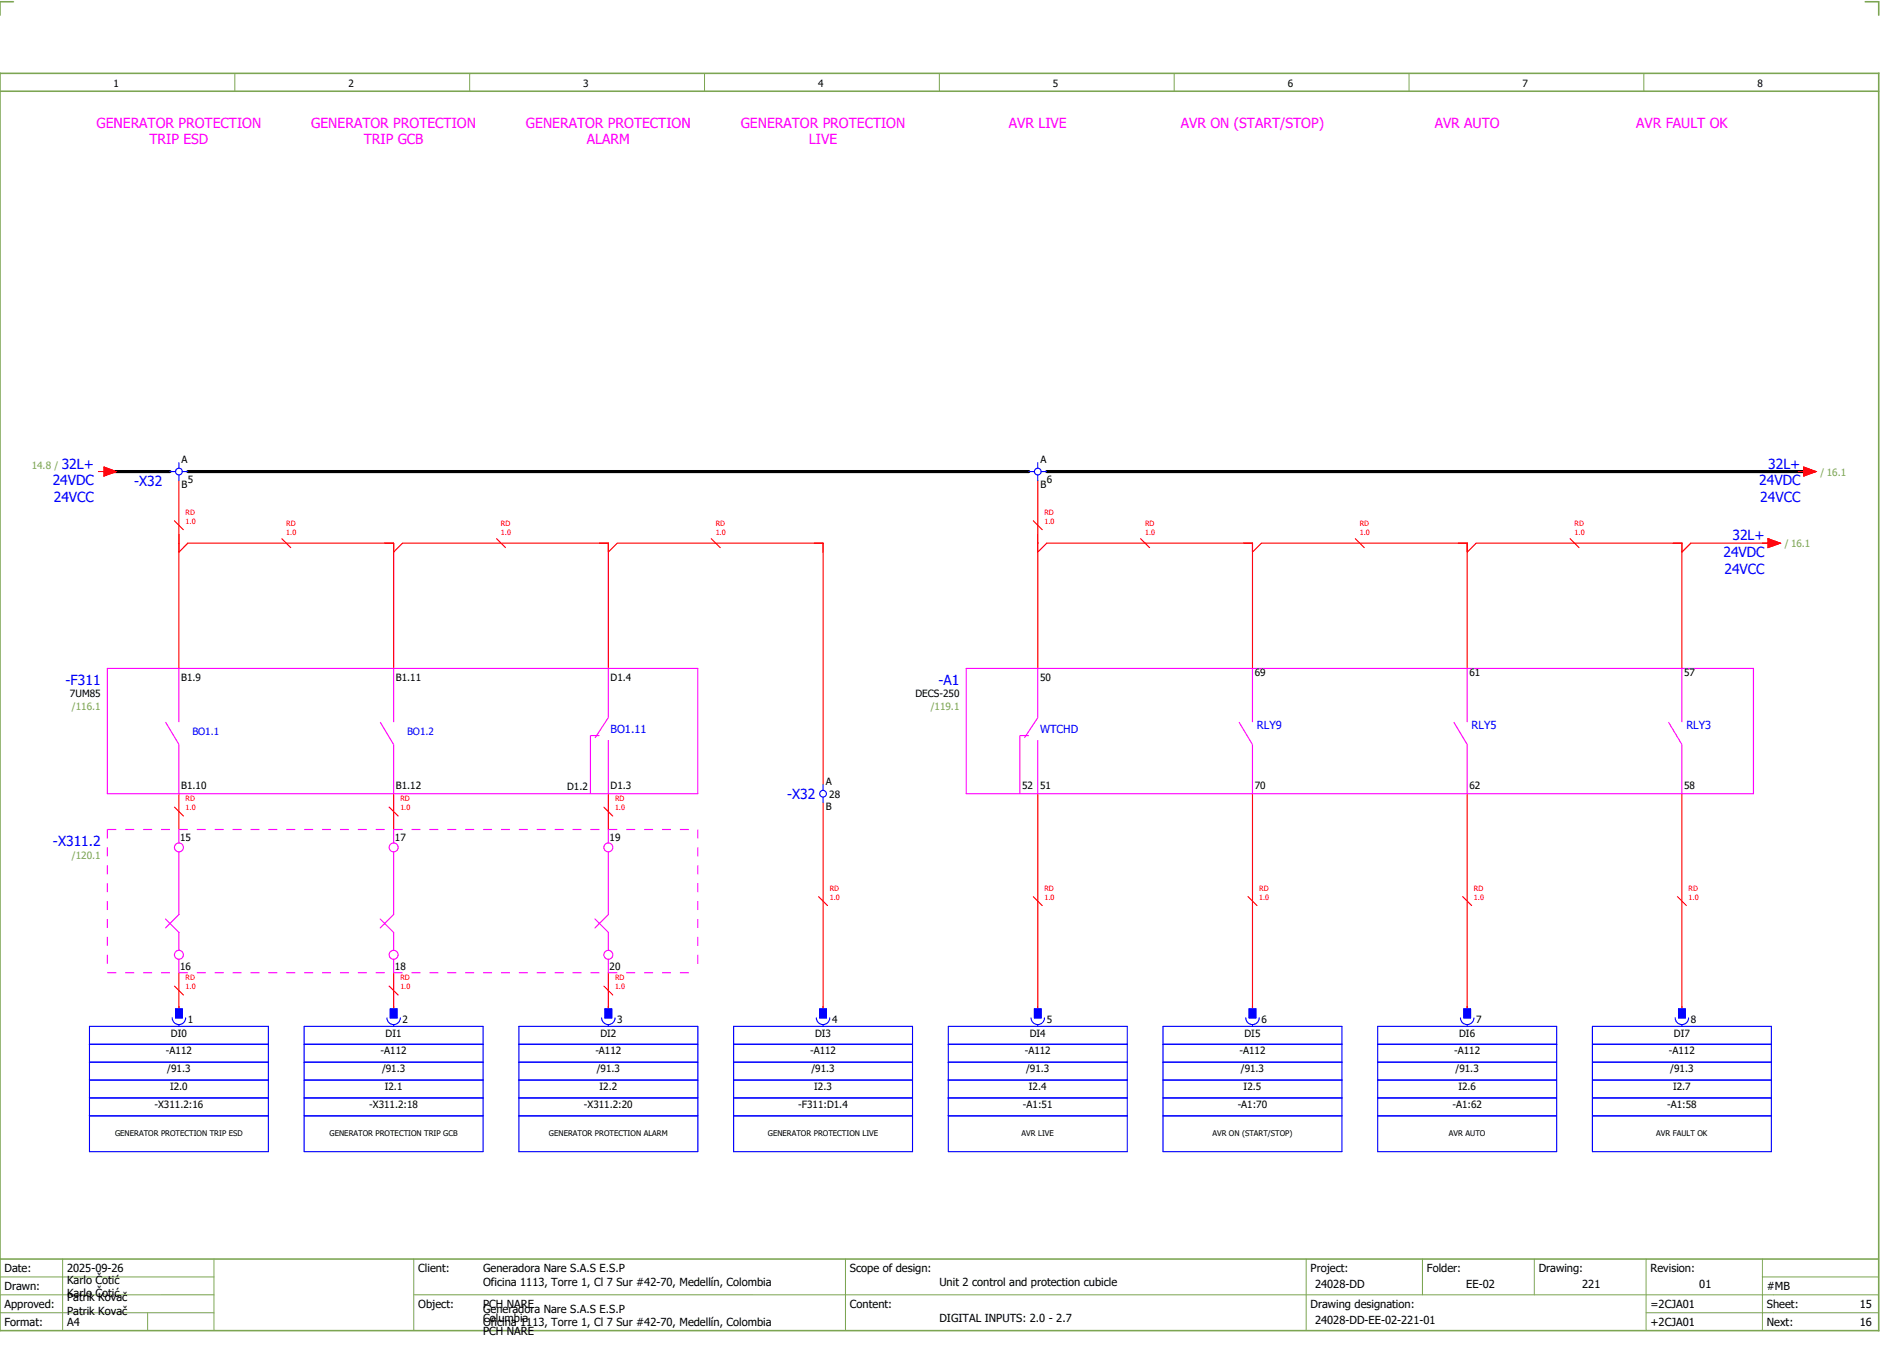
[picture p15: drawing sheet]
<svg xmlns="http://www.w3.org/2000/svg" width="421mm" height="301mm" viewBox="0 0 421 301" stroke-linecap="round" stroke-linejoin="round" font-family="sans-serif">
<defs><g id="words">
<g font-size="3.1" fill="#f0f">
<text x="21.6" y="28.5">GENERATOR PROTECTION</text>
<text x="69.6" y="28.5">GENERATOR PROTECTION</text>
<text x="117.6" y="28.5">GENERATOR PROTECTION</text>
<text x="165.6" y="28.5">GENERATOR PROTECTION</text>
<text x="225.5" y="28.5">AVR LIVE</text>
<text x="264" y="28.5">AVR ON (START/STOP)</text>
<text x="320.7" y="28.5">AVR AUTO</text>
<text x="365.8" y="28.5">AVR FAULT OK</text>
<text x="33.4" y="32.3">TRIP ESD</text>
<text x="81.3" y="32.3">TRIP GCB</text>
<text x="131.2" y="32.3">ALARM</text>
<text x="180.9" y="32.3">LIVE</text>
</g>
<g font-size="3.1" fill="#00f">
<text x="13.8" y="104.8">32L+</text>
<text x="395.3" y="104.8">32L+</text>
<text x="11.8" y="108.5">24VDC</text>
<text x="12" y="112.3">24VCC</text>
<text x="30" y="108.7">-X32</text>
<text x="393.3" y="108.5">24VDC</text>
<text x="393.5" y="112.3">24VCC</text>
<text x="385.3" y="124.5">24VDC</text>
<text x="387.3" y="120.8">32L+</text>
<text x="385.5" y="128.3">24VCC</text>
<text x="14.7" y="153">-F311</text>
<text x="209.8" y="153">-A1</text>
<text x="176" y="178.6">-X32</text>
<text x="11.8" y="189">-X311.2</text>
</g>
<g font-size="2.5" fill="#00f">
<text x="136.5" y="163.9">BO1.11</text>
<text x="232.5" y="163.9">WTCHD</text>
<text x="281" y="162.9">RLY9</text>
<text x="329" y="162.9">RLY5</text>
<text x="377" y="162.9">RLY3</text>
</g>
<g font-size="2.5">
<text x="1" y="284.4">Date:</text>
<text x="15" y="286.9">Karlo Čotić</text>
<text x="15" y="284.4">2025-09-26</text>
<text x="93.5" y="284.4">Client:</text>
<text x="108" y="284.4">Generadora Nare S.A.S E.S.P</text>
<text x="108" y="287.4">Oficina 1113, Torre 1, Cl 7 Sur #42-70, Medellín, Colombia</text>
<text x="190" y="284.4">Scope of design:</text>
<text x="210" y="287.4">Unit 2 control and protection cubicle</text>
<text x="293" y="284.4">Project:</text>
<text x="294" y="287.9">24028-DD</text>
<text x="319" y="284.4">Folder:</text>
<text x="327.8" y="287.9">EE-02</text>
<text x="344" y="284.4">Drawing:</text>
<text x="353.7" y="287.9">221</text>
<text x="369" y="284.4">Revision:</text>
<text x="379.9" y="287.9">01</text>
<text x="1" y="288.4">Drawn:</text>
<text x="1" y="292.4">Approved:</text>
<text x="15" y="289.9">Karlo Čotić</text>
<text x="15" y="290.9">Patrik Kovač</text>
<text x="15" y="293.9">Patrik Kovač</text>
<text x="93.5" y="292.4">Object:</text>
<text x="108" y="293.4">Generadora Nare S.A.S E.S.P</text>
<text x="108" y="292.4">PCH NARE</text>
<text x="190" y="292.4">Content:</text>
<text x="293" y="292.4">Drawing designation:</text>
<text x="369" y="292.4">=2CJA01</text>
<text x="395" y="292.4">Sheet:</text>
<text x="395" y="288.4">#MB</text>
<text x="415.8" y="292.4">15</text>
<text x="1" y="296.4">Format:</text>
<text x="15" y="296.4">A4</text>
<text x="108" y="296.4">Oficina 1113, Torre 1, Cl 7 Sur #42-70, Medellín, Colombia</text>
<text x="108" y="295.4">Columbia</text>
<text x="108" y="298.4">PCH NARE</text>
<text x="210" y="295.4">DIGITAL INPUTS: 2.0 - 2.7</text>
<text x="294" y="295.9">24028-DD-EE-02-221-01</text>
<text x="369" y="296.4">+2CJA01</text>
<text x="395" y="296.4">Next:</text>
<text x="415.8" y="296.4">16</text>
</g>
<g font-size="2.2">
<text x="25.4" y="19.4">1</text>
<text x="77.9" y="19.4">2</text>
<text x="130.4" y="19.4">3</text>
<text x="182.9" y="19.4">4</text>
<text x="235.4" y="19.4">5</text>
<text x="287.9" y="19.4">6</text>
<text x="340.4" y="19.4">7</text>
<text x="392.9" y="19.4">8</text>
<text x="40.6" y="103.5">A</text>
<text x="232.6" y="103.5">A</text>
<text x="40.6" y="109">B</text>
<text x="42" y="108">5</text>
<text x="232.6" y="109">B</text>
<text x="234" y="108">6</text>
<text x="15.6" y="155.9">7UM85</text>
<text x="40.5" y="152.1">B1.9</text>
<text x="88.5" y="152.1">B1.11</text>
<text x="136.5" y="152.1">D1.4</text>
<text x="204.7" y="155.9">DECS-250</text>
<text x="232.5" y="152.1">50</text>
<text x="280.5" y="151.1">69</text>
<text x="328.5" y="151.1">61</text>
<text x="376.5" y="151.1">57</text>
<text x="40.5" y="176.4">B1.10</text>
<text x="88.5" y="176.4">B1.12</text>
<text x="126.8" y="176.5">D1.2</text>
<text x="136.5" y="176.4">D1.3</text>
<text x="184.6" y="175.5">A</text>
<text x="185.4" y="178.3">28</text>
<text x="228.5" y="176.4">52</text>
<text x="232.5" y="176.4">51</text>
<text x="280.5" y="176.4">70</text>
<text x="328.5" y="176.4">62</text>
<text x="376.5" y="176.4">58</text>
<text x="184.6" y="181">B</text>
<text x="40.3" y="187.9">15</text>
<text x="88.3" y="187.9">17</text>
<text x="136.3" y="187.9">19</text>
<text x="40.3" y="216.9">16</text>
<text x="88.3" y="216.9">18</text>
<text x="136.3" y="216.9">20</text>
<text x="38.2" y="231.8">DI0</text>
<text x="42" y="228.7">1</text>
<text x="86.2" y="231.8">DI1</text>
<text x="90" y="228.7">2</text>
<text x="134.2" y="231.8">DI2</text>
<text x="138" y="228.7">3</text>
<text x="182.2" y="231.8">DI3</text>
<text x="186" y="228.7">4</text>
<text x="230.2" y="231.8">DI4</text>
<text x="234" y="228.7">5</text>
<text x="278.2" y="231.8">DI5</text>
<text x="282" y="228.7">6</text>
<text x="326.2" y="231.8">DI6</text>
<text x="330" y="228.7">7</text>
<text x="374.2" y="231.8">DI7</text>
<text x="378" y="228.7">8</text>
<text x="37.1" y="235.6">-A112</text>
<text x="37.4" y="239.6">/91.3</text>
<text x="85.1" y="235.6">-A112</text>
<text x="85.4" y="239.6">/91.3</text>
<text x="133.1" y="235.6">-A112</text>
<text x="133.4" y="239.6">/91.3</text>
<text x="181.1" y="235.6">-A112</text>
<text x="181.4" y="239.6">/91.3</text>
<text x="229.1" y="235.6">-A112</text>
<text x="229.4" y="239.6">/91.3</text>
<text x="277.1" y="235.6">-A112</text>
<text x="277.4" y="239.6">/91.3</text>
<text x="325.1" y="235.6">-A112</text>
<text x="325.4" y="239.6">/91.3</text>
<text x="373.1" y="235.6">-A112</text>
<text x="373.4" y="239.6">/91.3</text>
<text x="38" y="243.6">I2.0</text>
<text x="86" y="243.6">I2.1</text>
<text x="134" y="243.6">I2.2</text>
<text x="182" y="243.6">I2.3</text>
<text x="230" y="243.6">I2.4</text>
<text x="278" y="243.6">I2.5</text>
<text x="326" y="243.6">I2.6</text>
<text x="374" y="243.6">I2.7</text>
<text x="34.5" y="247.6">-X311.2:16</text>
<text x="82.5" y="247.6">-X311.2:18</text>
<text x="130.5" y="247.6">-X311.2:20</text>
<text x="178.5" y="247.6">-F311:D1.4</text>
<text x="228.7" y="247.6">-A1:51</text>
<text x="276.7" y="247.6">-A1:70</text>
<text x="324.7" y="247.6">-A1:62</text>
<text x="372.7" y="247.6">-A1:58</text>
</g>
<g font-size="2.2" fill="#7ca552">
<text x="7.1" y="104.9">14.8 /</text>
<text x="407" y="106.3">/ 16.1</text>
<text x="399" y="122.3">/ 16.1</text>
<text x="16.1" y="158.6">/116.1</text>
<text x="208.1" y="158.6">/119.1</text>
<text x="16.1" y="191.9">/120.1</text>
</g>
<g font-size="2.2" fill="#00f">
<text x="43" y="164.3">BO1.1</text>
<text x="91" y="164.3">BO1.2</text>
</g>
<g font-size="1.7">
<text x="25.7" y="254">GENERATOR PROTECTION TRIP ESD</text>
<text x="73.7" y="254">GENERATOR PROTECTION TRIP GCB</text>
<text x="122.7" y="254">GENERATOR PROTECTION ALARM</text>
<text x="171.7" y="254">GENERATOR PROTECTION LIVE</text>
<text x="228.4" y="254">AVR LIVE</text>
<text x="271" y="254">AVR ON (START/STOP)</text>
<text x="323.9" y="254">AVR AUTO</text>
<text x="370.3" y="254">AVR FAULT OK</text>
</g>
<g font-size="1.6" fill="#f00">
<text x="41.5" y="117.1">1.0</text>
<text x="41.5" y="115.1">RD</text>
<text x="64" y="119.6">1.0</text>
<text x="64" y="117.6">RD</text>
<text x="112" y="119.6">1.0</text>
<text x="112" y="117.6">RD</text>
<text x="160" y="119.6">1.0</text>
<text x="160" y="117.6">RD</text>
<text x="233.5" y="117.1">1.0</text>
<text x="233.5" y="115.1">RD</text>
<text x="256" y="119.6">1.0</text>
<text x="256" y="117.6">RD</text>
<text x="304" y="119.6">1.0</text>
<text x="304" y="117.6">RD</text>
<text x="352" y="119.6">1.0</text>
<text x="352" y="117.6">RD</text>
<text x="41.5" y="179.1">RD</text>
<text x="89.5" y="179.1">RD</text>
<text x="137.5" y="179.1">RD</text>
<text x="41.5" y="181.1">1.0</text>
<text x="89.5" y="181.1">1.0</text>
<text x="137.5" y="181.1">1.0</text>
<text x="185.5" y="201.1">1.0</text>
<text x="185.5" y="199.1">RD</text>
<text x="233.5" y="201.1">1.0</text>
<text x="233.5" y="199.1">RD</text>
<text x="281.5" y="201.1">1.0</text>
<text x="281.5" y="199.1">RD</text>
<text x="329.5" y="201.1">1.0</text>
<text x="329.5" y="199.1">RD</text>
<text x="377.5" y="201.1">1.0</text>
<text x="377.5" y="199.1">RD</text>
<text x="41.5" y="221.1">1.0</text>
<text x="41.5" y="219.1">RD</text>
<text x="89.5" y="221.1">1.0</text>
<text x="89.5" y="219.1">RD</text>
<text x="137.5" y="221.1">1.0</text>
<text x="137.5" y="219.1">RD</text>
</g>
</g></defs>
<path d="M0 16.4h420v281h-420zM3 .4h-3v3M417 .4h3v3M0 20.4h420M0 281.4h420" fill="none" stroke="#7ca552" stroke-width=".35"/>
<g fill="none" stroke="#7ca552" stroke-width=".22">
<path d="M52.5 16.4v4M105 16.4v4M157.5 16.4v4M210 16.4v4M262.5 16.4v4M315 16.4v4M367.5 16.4v4M0 285.4h47.8M0 293.4h47.8M14 281.4v16M33 293.4v4M47.8 281.4v16"/>
<path d="M47.8 289.4h-47.8M92.5 281.4v16M92.5 289.4h327.5M189 281.4v16M292 281.4v15.8M318 281.4v8M343 281.4v8M368 281.4v15.8M368 293.4h52M394 285.4h26M394 281.4v15.8"/>
</g>
<g fill="none" stroke="#f00" stroke-width=".25">
<path d="M22 105.4h1.2M23.2 104.4l2.8 1-2.8 1zM39 116.4l2 2M40 107.4v42M231 116.4l2 2M232 107.4v42M402 105.4h1.2M403.2 104.4l2.8 1-2.8 1zM40 123.4l2-2h46v28M63 120.4l2 2M88 123.4l2-2h46v28M111 120.4l2 2"/>
<path d="M136 123.4l2-2h46v54M159 120.4l2 2M232 123.4l2-2h46v28M255 120.4l2 2M280 123.4l2-2h46v28M303 120.4l2 2M328 123.4l2-2h46v28M351 120.4l2 2M395.2 120.4l2.8 1-2.8 1zM396 121.4h-18l-2 2M40 177.4v8M88 177.4v8"/>
<path d="M136 177.4v8M184 179.4v46M232 177.4v48M280 177.4v48M328 177.4v48M376 177.4v48M39 180.4l2 2M87 180.4l2 2M135 180.4l2 2M40 217.4v8M88 217.4v8M136 217.4v8"/>
<path d="M183 200.4l2 2M231 200.4l2 2M279 200.4l2 2M327 200.4l2 2M375 200.4l2 2M39 220.4l2 2M87 220.4l2 2M135 220.4l2 2"/>
</g>
<path d="M24 105.4h14M42 105.4h188M234 105.4h170" fill="none" stroke="#000" stroke-width=".7"/>
<g fill="none" stroke="#f0f" stroke-width=".25">
<path d="M24 149.4h132v28h-132zM40 149.4v12M88 149.4v12M136 149.4v11l-3 4.5M216 149.4h176v28h-176zM232 149.4v11l-3 4.5M280 149.4v12M328 149.4v12M376 149.4v12M37 161.4l3 5v11M85 161.4l3 5v11M134 164.4h-2v13"/>
<path d="M136 165.4v12M230 164.4h-2v13M232 165.4v12M277 161.4l3 5v11M325 161.4l3 5v11M373 161.4l3 5v11M40 185.4v3M40 190.4v14l-3 3M88 185.4v3M88 190.4v14l-3 3M136 185.4v3M136 190.4v14l-3 3"/>
<path d="M37 205.4l3 3v4M40 214.4v3M85 205.4l3 3v4M88 214.4v3M133 205.4l3 3v4M136 214.4v3"/>
<circle cx="40" cy="189.4" r="1"/>
<circle cx="88" cy="189.4" r="1"/>
<circle cx="136" cy="189.4" r="1"/>
<circle cx="40" cy="213.4" r="1"/>
<circle cx="88" cy="213.4" r="1"/>
<circle cx="136" cy="213.4" r="1"/>
</g>
<g fill="none" stroke="#00f" stroke-width=".25">
<path d="M38 105.4h1.3M40 103.4v1.2M40 106.1v1.3M40.8 105.4h1.2M230 105.4h1.3M232 103.4v1.2M232 106.1v1.3M232.8 105.4h1.2M184 175.4v1.2M184 178.1v1.3M20 237.4h40M20 229.4h40v28h-40z"/>
<path d="M20 233.4h40M38.5 227.5a1.5 1.5 0 0 0 1.5 1.5 1.5 1.5 0 0 0 1.5-1.5M39.3 225.5h1.5v2h-1.5zM40 229.1v.3M68 237.4h40M68 233.4h40M68 229.4h40v28h-40zM86.5 227.5a1.5 1.5 0 0 0 1.5 1.5 1.5 1.5 0 0 0 1.5-1.5M87.3 225.5h1.5v2h-1.5zM88 229.1v.3M116 237.4h40M116 233.4h40"/>
<path d="M116 229.4h40v28h-40zM134.5 227.5a1.5 1.5 0 0 0 1.5 1.5 1.5 1.5 0 0 0 1.5-1.5M135.3 225.5h1.5v2h-1.5zM136 229.1v.3M164 237.4h40M164 233.4h40M164 229.4h40v28h-40zM182.5 227.5a1.5 1.5 0 0 0 1.5 1.5 1.5 1.5 0 0 0 1.5-1.5M183.3 225.5h1.5v2h-1.5zM184 229.1v.3M212 237.4h40M212 233.4h40"/>
<path d="M212 229.4h40v28h-40zM230.5 227.5a1.5 1.5 0 0 0 1.5 1.5 1.5 1.5 0 0 0 1.5-1.5M231.3 225.5h1.5v2h-1.5zM232 229.1v.3M260 237.4h40M260 233.4h40M260 229.4h40v28h-40zM278.5 227.5a1.5 1.5 0 0 0 1.5 1.5 1.5 1.5 0 0 0 1.5-1.5M279.3 225.5h1.5v2h-1.5zM280 229.1v.3M308 237.4h40M308 233.4h40"/>
<path d="M308 229.4h40v28h-40zM326.5 227.5a1.5 1.5 0 0 0 1.5 1.5 1.5 1.5 0 0 0 1.5-1.5M327.3 225.5h1.5v2h-1.5zM328 229.1v.3M356 237.4h40M356 233.4h40M356 229.4h40v28h-40zM374.5 227.5a1.5 1.5 0 0 0 1.5 1.5 1.5 1.5 0 0 0 1.5-1.5M375.2 225.5h1.5v2h-1.5zM376 229.1v.3M20 249.4h40M20 245.4h40"/>
<path d="M20 241.4h40M68 249.4h40M68 245.4h40M68 241.4h40M116 249.4h40M116 245.4h40M116 241.4h40M164 249.4h40M164 245.4h40M164 241.4h40M212 249.4h40M212 245.4h40"/>
<path d="M212 241.4h40M260 249.4h40M260 245.4h40M260 241.4h40M308 249.4h40M308 245.4h40M308 241.4h40M356 249.4h40M356 245.4h40M356 241.4h40"/>
<circle cx="40" cy="105.4" r=".75"/>
<circle cx="232" cy="105.4" r=".75"/>
<circle cx="184" cy="177.4" r=".75"/>
</g>
<g fill="#00f" stroke="#00f" stroke-width=".22">
<path d="M39.3 225.5h1.5v2h-1.5z"/>
<path d="M87.3 225.5h1.5v2h-1.5z"/>
<path d="M135.3 225.5h1.5v2h-1.5z"/>
<path d="M183.3 225.5h1.5v2h-1.5z"/>
<path d="M231.3 225.5h1.5v2h-1.5z"/>
<path d="M279.3 225.5h1.5v2h-1.5z"/>
<path d="M327.3 225.5h1.5v2h-1.5z"/>
<path d="M375.2 225.5h1.5v2h-1.5z"/>
</g>
<path d="M24 185.4h132M24 185.4v32M156 185.4v32M24 217.4h132" fill="none" stroke="#f0f" stroke-width=".25" stroke-dasharray="2 2" stroke-linecap="butt"/>
<g fill="#f00" stroke="#f00" stroke-width=".22">
<path d="M23.2 104.4l2.8 1-2.8 1z"/>
<path d="M403.2 104.4l2.8 1-2.8 1z"/>
<path d="M395.2 120.4l2.8 1-2.8 1z"/>
</g>
<use href="#words"/>
</svg>
